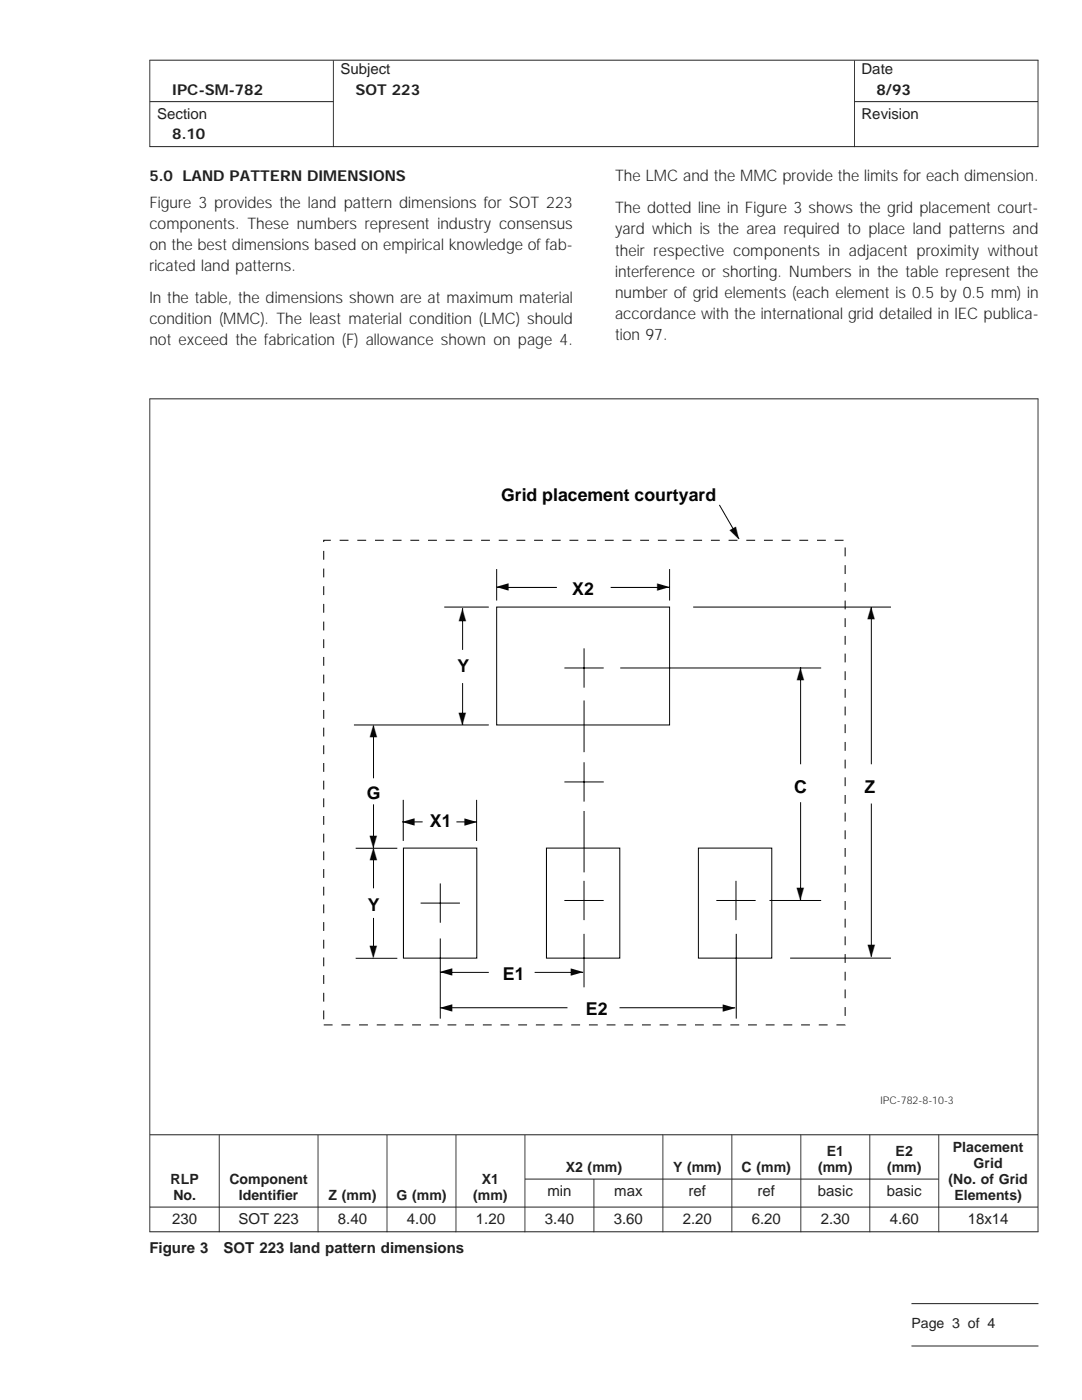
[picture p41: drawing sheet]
<svg xmlns="http://www.w3.org/2000/svg" width="216mm" height="279mm" viewBox="0 0 216 279" stroke-linecap="round" stroke-linejoin="round" font-family="sans-serif">
<defs><g id="words">
<g font-size="3.5">
<text x="100" y="100">Grid placement courtyard</text>
<text x="146.8" y="108" transform="rotate(-30 146.8 108)">▼</text>
<text x="99.1" y="116.4" transform="rotate(90 99.1 116.4)">▼</text>
<text x="114.2" y="118.8">X2</text>
<text x="133.6" y="118" transform="rotate(-90 133.6 118)">▼</text>
<text x="93.1" y="121.5" transform="rotate(-180 93.1 121.5)">▼</text>
<text x="174.7" y="121.2" transform="rotate(-180 174.7 121.2)">▼</text>
<text x="91.3" y="134">Y</text>
<text x="160.5" y="133.3" transform="rotate(-180 160.5 133.3)">▼</text>
<text x="75.3" y="144.7" transform="rotate(-180 75.3 144.7)">▼</text>
<text x="91.5" y="144.7">▼</text>
<text x="73.2" y="159.4">G</text>
<text x="158.5" y="158.3">C</text>
<text x="172.5" y="158.3">Z</text>
<text x="80.3" y="163.2" transform="rotate(90 80.3 163.2)">▼</text>
<text x="85.8" y="165">X1</text>
<text x="95.1" y="164.8" transform="rotate(-90 95.1 164.8)">▼</text>
<text x="73.7" y="169.3">▼</text>
<text x="75.3" y="169.3" transform="rotate(-180 75.3 169.3)">▼</text>
<text x="159" y="179.7">▼</text>
<text x="73.4" y="181.9">Y</text>
<text x="73.7" y="191.2">▼</text>
<text x="173.1" y="191">▼</text>
<text x="87.9" y="193.3" transform="rotate(90 87.9 193.3)">▼</text>
<text x="100.3" y="195.5">E1</text>
<text x="116.4" y="194.8" transform="rotate(-90 116.4 194.8)">▼</text>
<text x="87.9" y="200.3" transform="rotate(90 87.9 200.3)">▼</text>
<text x="116.9" y="202.6">E2</text>
<text x="146.7" y="201.9" transform="rotate(-90 146.7 201.9)">▼</text>
</g>
<g font-size="3.2" fill="#231f20">
<text x="29.8" y="41.5">Figure 3 provides the land pattern dimensions for SOT 223</text>
<text x="122.7" y="36.2">The LMC and the MMC provide the limits for each dimension.</text>
<text x="29.8" y="45.7">components. These numbers represent industry consensus</text>
<text x="122.7" y="42.5">The dotted line in Figure 3 shows the grid placement court-</text>
<text x="122.7" y="46.8">yard which is the area required to place land patterns and</text>
<text x="29.8" y="49.9">on the best dimensions based on empirical knowledge offab-</text>
<text x="122.7" y="51">their respective components in adjacent proximity without</text>
<text x="29.8" y="54.2">ricated land patterns.</text>
<text x="122.7" y="55.2">interference or shorting. Numbers in the table represent the</text>
<text x="122.7" y="59.4">number of grid elements (each element is 0.5 by 0.5 mm) in</text>
<text x="29.8" y="60.5">In the table, the dimensions shown are at maximum material</text>
<text x="29.8" y="64.7">condition (MMC). The least material condition (LMC) should</text>
<text x="122.7" y="63.7">accordance with the international grid detailed in IEC publica-</text>
<text x="29.8" y="68.9">not exceed the fabrication (F) allowance shown on page 4.</text>
<text x="122.7" y="67.9">tion 97.</text>
</g>
<g font-size="3" fill="#231f20">
<text x="67.9" y="14.8">Subject</text>
<text x="171.9" y="14.8">Date</text>
<text x="31.4" y="23.7">Section</text>
<text x="34.4" y="18.9">IPC-SM-782</text>
<text x="70.9" y="18.9">SOT 223</text>
<text x="171.9" y="23.7">Revision</text>
<text x="174.9" y="18.9">8/93</text>
<text x="34.4" y="27.8">8.10</text>
<text x="29.8" y="36.1">5.0 LAND PATTERN DIMENSIONS</text>
<text x="109.2" y="238.7">min</text>
<text x="122.6" y="238.7">max</text>
<text x="137.4" y="238.7">ref</text>
<text x="151.2" y="238.7">ref</text>
<text x="163.2" y="238.7">basic</text>
<text x="177" y="238.7">basic</text>
<text x="34.4" y="244.3">230</text>
<text x="47.6" y="244.3">SOT 223</text>
<text x="67.4" y="244.3">8.40</text>
<text x="81.2" y="244.3">4.00</text>
<text x="95" y="244.3">1.20</text>
<text x="108.7" y="244.3">3.40</text>
<text x="122.5" y="244.3">3.60</text>
<text x="136.2" y="244.3">2.20</text>
<text x="150" y="244.3">6.20</text>
<text x="163.8" y="244.3">2.30</text>
<text x="177.5" y="244.3">4.60</text>
<text x="193.1" y="244.3">18x14</text>
<text x="29.8" y="250.1">Figure 3</text>
<text x="44.6" y="250.1">SOT 223 land pattern dimensions</text>
</g>
<g font-size="2.8" fill="#231f20">
<text x="112.9" y="233.9">X2 (mm)</text>
<text x="134.3" y="233.9">Y (mm)</text>
<text x="148" y="233.9">C (mm)</text>
<text x="163.2" y="233.9">(mm)</text>
<text x="165" y="230.7">E1</text>
<text x="177" y="233.9">(mm)</text>
<text x="178.7" y="230.7">E2</text>
<text x="190.1" y="230">Placement</text>
<text x="194.3" y="233.2">Grid</text>
<text x="34" y="236.3">RLP</text>
<text x="34.6" y="239.5">No.</text>
<text x="45.8" y="236.3">Component</text>
<text x="47.7" y="239.5">Identif</text>
<text x="55.2" y="239.5">ier</text>
<text x="65.6" y="239.5">Z (mm)</text>
<text x="79.1" y="239.5">G (mm)</text>
<text x="94.4" y="239.5">(mm)</text>
<text x="96.1" y="236.3">X1</text>
<text x="189.3" y="236.3">(No. of Grid</text>
<text x="190.4" y="239.5">Elements)</text>
<text x="181.9" y="265">Page 3 of 4</text>
</g>
<text font-size="2.1" fill="#231f20" x="175.7" y="220.3">IPC-782-8-10-3</text>
</g></defs>
<path d="M29.8 12h177.4M29.8 29.3h177.4M29.9 20.3h36.6M170.5 20.3h36.6M29.8 79.6h177.4M29.9 226.5h177.2M104.7 235.3h82.6M29.8 245.8h177.4M29.9 240.9h177.2M181.9 260.2h25.3M181.9 268.6h25.3" fill="none" stroke="#231f20" stroke-width=".2"/>
<path d="M29.8 162.7h.2M207 162.7h.2" fill="none" stroke="#231f20" stroke-width="166.2" stroke-linecap="butt"/>
<path d="M43.7 236.2h.1M63.4 236.2h.1M77.1 236.2h.2M90.9 236.2h.2M104.7 236.2h.1M132.2 236.2h.2M145.9 236.2h.2M159.7 236.2h.2M173.5 236.2h.1M187.2 236.2h.2" fill="none" stroke="#231f20" stroke-width="19.4" stroke-linecap="butt"/>
<path d="M118.4 240.6h.2" fill="none" stroke="#231f20" stroke-width="10.6" stroke-linecap="butt"/>
<g fill="none" stroke="#000" stroke-width=".2">
<path d="M99.1 117.2h12M99.1 113.6v6.2M121.8 117.2h11.8M133.6 113.6v6.2M143.5 100.8l4 6.8M88.6 121.2h8.9M92.3 121.3v8.4M92.3 136.3v8.4M99.1 121.2h34.5v23.5h-34.5zM112.6 133.3h7.9M116.5 129.4v7.8M116.5 139.8v10.3"/>
<path d="M123.8 133.3h40.1M138.3 121.2h39.5M159.7 133.2v19.3M173.9 121.2v31.3M70.6 144.7h26.9M74.5 144.8v10.5M80.5 159.6v8.2M95.1 159.6v8.2M112.6 156.1h7.9M116.5 152.1v7.9M71 169.3h8.3M74.5 160.5v8.8"/>
<path d="M74.5 169.4v7.9M80.3 164h4M80.5 169.3h14.6v21.9h-14.6zM87.9 176.3v7.9M91.1 164h4M109 169.3h14.7v21.9h-14.7zM112.6 179.7h7.9M116.5 175.8v7.8M116.5 161.8v12.3M139.4 169.3h14.6v21.9h-14.6zM142.9 179.7h7.9M146.9 175.8v7.8"/>
<path d="M153.5 179.7h10.4M159.7 160.1v19.6M173.9 160.4v30.6M71 191.2h8.3M74.5 183.2v7.7M83.9 180.2h7.9M87.9 187.3v16M87.9 194.1h9.6M106.7 194.1h9.7M116.5 186.4v10.6M146.9 186.4v16.9M157.7 191.2h20.1"/>
<path d="M87.9 201.1h25.3M123.6 201.1h23.1"/>
</g>
<path d="M64.6 107.8h104v96.7h-104z" fill="none" stroke="#000" stroke-width=".2" stroke-dasharray="1.8 1.8" stroke-linecap="butt"/>
<path d="M29.8 20.6h.2M66.4 20.7h.2M170.4 20.7h.2M207 20.6h.2" fill="none" stroke="#231f20" stroke-width="17.2" stroke-linecap="butt"/>
<use href="#words"/>
</svg>
